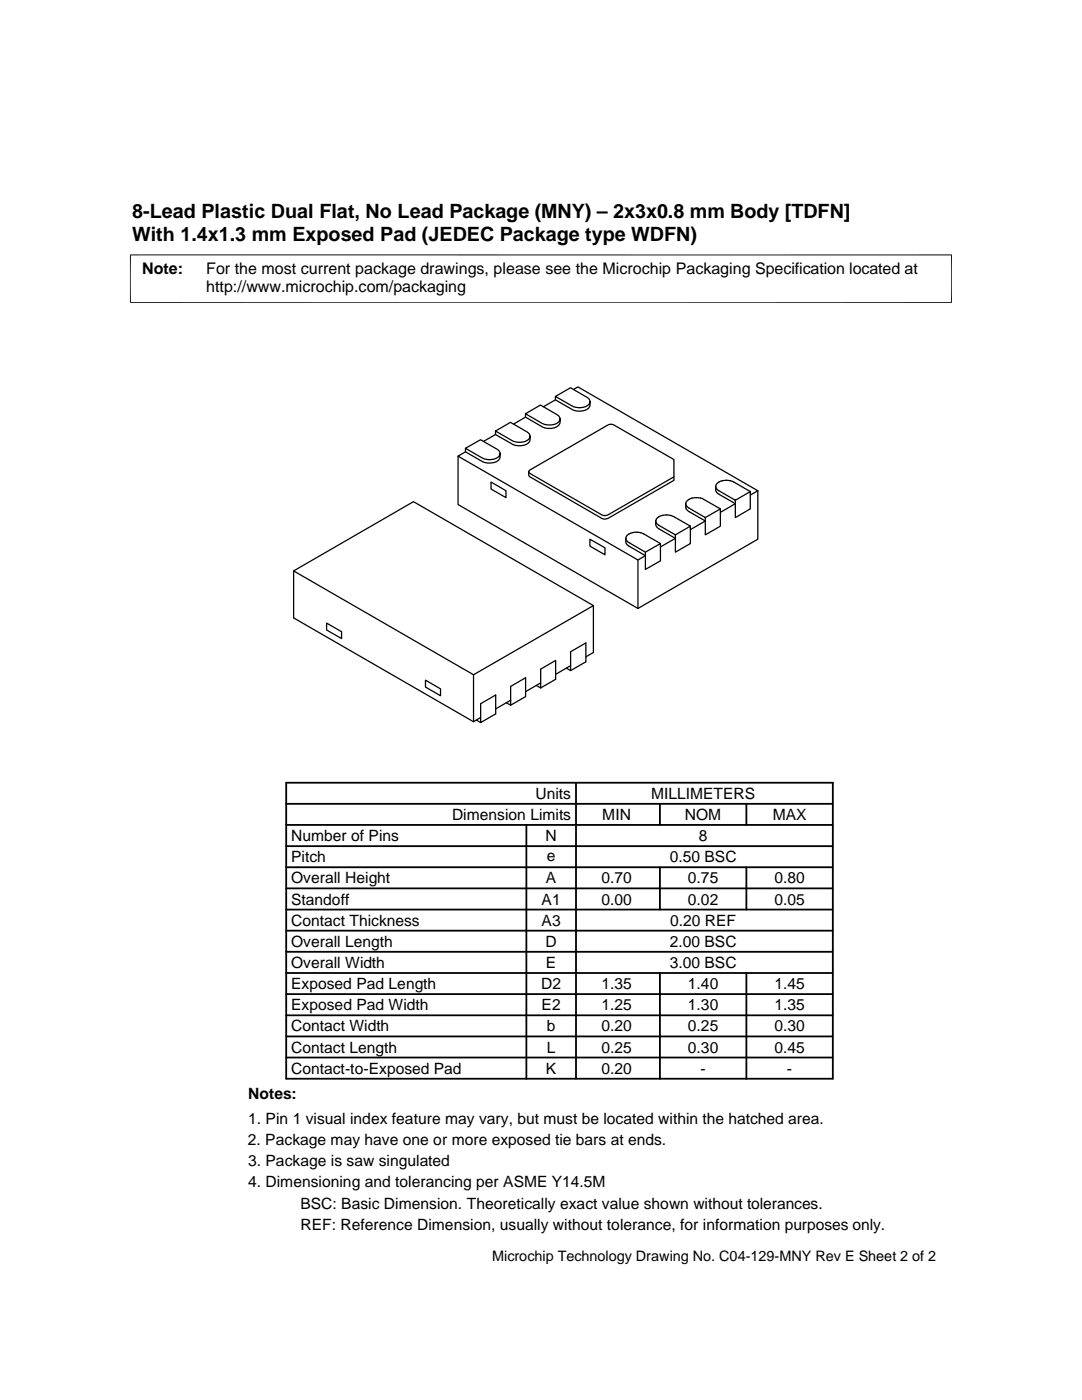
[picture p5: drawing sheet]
<svg xmlns="http://www.w3.org/2000/svg" width="216mm" height="279mm" viewBox="0 0 216 279" stroke-linecap="round" stroke-linejoin="round" font-family="sans-serif">
<defs><g id="words">
<g font-size="3.9">
<text x="26.4" y="43.5">8-Lead Plastic Dual Flat, No Lead Package (MNY) – 2x3x0.8 mm Body [TDFN]</text>
<text x="26.4" y="48">With 1.4x1.3 mm Exposed Pad (JEDEC Package type WDFN)</text>
</g>
<g font-size="3.2">
<text x="28.4" y="54.6">Note:</text>
<text x="41.1" y="58.3">http://www.microchip.com/packaging</text>
<text x="41.1" y="54.6">For the most current package drawings, please see the Microchip Packaging Specification located at</text>
</g>
<g font-size="3.1">
<text x="106.8" y="159.4">Units</text>
<text x="129.9" y="159.4">MILLIMETERS</text>
<text x="58.1" y="167.9">Number of Pins</text>
<text x="90.2" y="163.7">Dimension Limits</text>
<text x="108.9" y="167.9">N</text>
<text x="120.2" y="163.7">MIN</text>
<text x="136.7" y="163.7">NOM</text>
<text x="139.4" y="167.9">8</text>
<text x="154.2" y="163.7">MAX</text>
<text x="58.1" y="172.1">Pitch</text>
<text x="109.1" y="171.8">e</text>
<text x="133.6" y="172.1">0.50 BSC</text>
<text x="58.1" y="176.3">Overall Height</text>
<text x="108.9" y="176.3">A</text>
<text x="120" y="176.3">0.70</text>
<text x="137.3" y="176.3">0.75</text>
<text x="154.5" y="176.3">0.80</text>
<text x="58.1" y="184.7">Contact Thickness</text>
<text x="58.1" y="180.5">Standoff</text>
<text x="108.1" y="184.7">A3</text>
<text x="108.1" y="180.5">A1</text>
<text x="120" y="180.5">0.00</text>
<text x="133.7" y="184.7">0.20 REF</text>
<text x="137.3" y="180.5">0.02</text>
<text x="154.5" y="180.5">0.05</text>
<text x="58.1" y="189">Overall Length</text>
<text x="108.9" y="189">D</text>
<text x="133.6" y="189">2.00 BSC</text>
<text x="58.1" y="197.4">Exposed Pad Length</text>
<text x="58.1" y="193.2">Overall Width</text>
<text x="108" y="197.4">D2</text>
<text x="108.9" y="193.2">E</text>
<text x="120" y="197.4">1.35</text>
<text x="133.6" y="193.2">3.00 BSC</text>
<text x="137.3" y="197.4">1.40</text>
<text x="154.5" y="197.4">1.45</text>
<text x="58.1" y="201.6">Exposed Pad Width</text>
<text x="108.1" y="201.6">E2</text>
<text x="120" y="201.6">1.25</text>
<text x="137.3" y="201.6">1.30</text>
<text x="154.5" y="201.6">1.35</text>
<text x="58.1" y="205.8">Contact Width</text>
<text x="109.1" y="205.8">b</text>
<text x="120" y="205.8">0.20</text>
<text x="137.3" y="205.8">0.25</text>
<text x="154.5" y="205.8">0.30</text>
<text x="58.1" y="214.3">Contact-to-Exposed Pad</text>
<text x="58.1" y="210.1">Contact Length</text>
<text x="108.9" y="214.3">K</text>
<text x="109.1" y="210.1">L</text>
<text x="120" y="214.3">0.20</text>
<text x="120" y="210.1">0.25</text>
<text x="137.3" y="210.1">0.30</text>
<text x="139.8" y="214.3">-</text>
<text x="154.5" y="210.1">0.45</text>
<text x="157" y="214.3">-</text>
<text x="49.5" y="219.3">Notes:</text>
<text x="49.5" y="224.3">1. Pin 1 visual index feature may vary, but must be located within the hatched area.</text>
<text x="49.5" y="228.4">2. Package may have one or more exposed tie bars at ends.</text>
<text x="49.5" y="232.7">3. Package is saw singulated</text>
<text x="49.5" y="237">4. Dimensioning and tolerancing per ASME Y14.5M</text>
<text x="59.9" y="241.4">BSC: Basic Dimension. Theoretically exact value shown without tolerances.</text>
<text x="59.9" y="245.4">REF: Reference Dimension, usually without tolerance, for information purposes only.</text>
</g>
<text font-size="2.9" x="98.2" y="251.7">Microchip Technology Drawing No. C04-129-MNY Rev E Sheet 2 of 2</text>
</g></defs>
<g fill="none" stroke="#000" stroke-width=".25">
<path d="M110.8 79.1l3.3 1.9a2.75 2.75 0 0 0 3.6-.6 .9 .9 0 0 0-.6-1.1l-3.3-1.9-3 1.7v.7l3.3 1.9a3 3 0 0 0 3.5-.4l.1-.5v-.6M110.8 79.8l-2.4 1.4M114.4 77.7l.9-.5 35.9 20.7-1.5 .9M91.4 91v9.7l35.9 20.7 23.9-13.8v-9.7M92.9 90.2l-1.5 .8 35.9 20.8 1.5-.9-3.6-2.1a1.24 1.24 0 0 1-.3-1.4M92.9 89.5l3.3 1.9a2.91 2.91 0 0 0 3.5-.5 .93 .93 0 0 0-.5-1.3l-3.3-1.8-3 1.7v.7l3.3 1.9a3.1 3.1 0 0 0 3.4-.4l.2-.5v-.7M98 96.2l3 1.7v1.4l-3-1.7zM98.9 86.7l-2.4 1.4M98.9 86l3.3 1.9a2.71 2.71 0 0 0 3.5-.6 .91 .91 0 0 0-.5-1.1l-3.3-1.9-3 1.7v.7l3.3 1.9a3.1 3.1 0 0 0 3.4-.3l.2-.5v-.7M104.9 83.2l-2.4 1.4M104.9 82.6l3.2 1.9a2.97 2.97 0 0 0 3.6-.6 .92 .92 0 0 0-.6-1.2l-3.3-1.9-2.9 1.8v.6l3.2 2a3 3 0 0 0 3.5-.4l.2-.5v-.7M105.5 94.1v.7l.2 .4 14.4 8.3 .6 .1 .6-.1 13.2-7.6v-.7"/>
<path d="M105.6 94l15.7-9.2 .6-.1 .6 .1 12 6.9v3.5l-13.2 7.6-.6 .1-.6-.1-14.4-8.3-.2-.4zM142.8 97.1a1.33 1.33 0 0 0 .6 1.5l3.3 1.9-3 1.8M142.8 97.1l.4 .6 3.5 2.1v3.5l3-1.7v-3.5l-3 1.7M142.8 97.1a2.26 2.26 0 0 1 3-1.2l3.9 2.2M58.6 113.9l23.9-13.8 35.9 20.8-23.9 13.8zM58.6 113.9v9.4l35.9 20.7 1.4-.8M117.7 107.6l3 1.7v1.4l-3-1.7zM124.9 107.4a1.85 1.85 0 0 1 2.1-1.2l1.5 .4 3.3 1.9M124.9 107.4a.98 .98 0 0 0 .6 .9l3.3 1.9M127.3 111.8v9.6M128.8 110.2l3-1.7v3.4l-3 1.7zM130.9 104a1.33 1.33 0 0 0 .6 1.5l3.3 1.9-3 1.8"/>
<path d="M130.9 104l.1 .4 .5 .4 3.3 1.9v3.5l3-1.7v-3.5l-3 1.7M130.9 104a2.28 2.28 0 0 1 2.9-1.1l4 2.1M136.8 100.5a1.26 1.26 0 0 0 .7 1.6l3.2 1.9-2.9 1.7M136.8 100.5a2.01 2.01 0 0 1 2.6-1.2l.7 .2 3.6 2.1M136.8 100.5l.2 .4 .5 .5 3.2 1.9v3.4l3-1.7v-3.4l-3 1.7M65.2 124.4l3 1.7v1.3l-3-1.7zM84.9 135.7l3 1.8v1.4l-3-1.8zM94.5 134.7v9.3M101.9 139.7l-3 1.8M107 136.8l.9 .5M107.9 133.5l3-1.7v3.8l-3 1.7zM107.9 136.3l-3 1.7"/>
<path d="M113 133.3l.9 .5v-3.7l3-1.8v3.8l-3 1.7M113.9 132.8l-3 1.8M118.4 120.9v9.3l-1.5 .9M95.1 143.7l.8 .5M95.9 140.4l3-1.7v3.8l-3 1.7zM101 140.3l.9 .4v-3.7l3-1.7v3.7l-3 1.7"/>
</g>
<path d="M26 50.8v9.7M189.9 50.8v9.7M189.9 50.9h-164M25.9 60.4h164" fill="none" stroke="#000" stroke-width=".2"/>
<g fill="none" stroke="#000" stroke-width=".36">
<path d="M57.1 156.2h109.1v59.1h-109.1zM114.9 156.2v59.1M57.1 177.3h109.1M57.1 173.1h109.1M57.1 168.9h109.1M57.1 164.6h109.1M57.1 160.4h109.1M105 164.6v50.7M131.7 160.4v4.2M131.7 173.1v8.4M148.9 160.4v4.2M148.9 173.1v8.4"/>
<path d="M57.1 194.2h109.1M57.1 189.9h109.1M57.1 185.7h109.1M57.1 181.5h109.1M57.1 198.4h109.1M131.7 194.2v21.1M148.9 194.2v21.1M57.1 202.6h109.1M57.1 211.1h109.1M57.1 206.8h109.1"/>
</g>
<use href="#words"/>
</svg>
